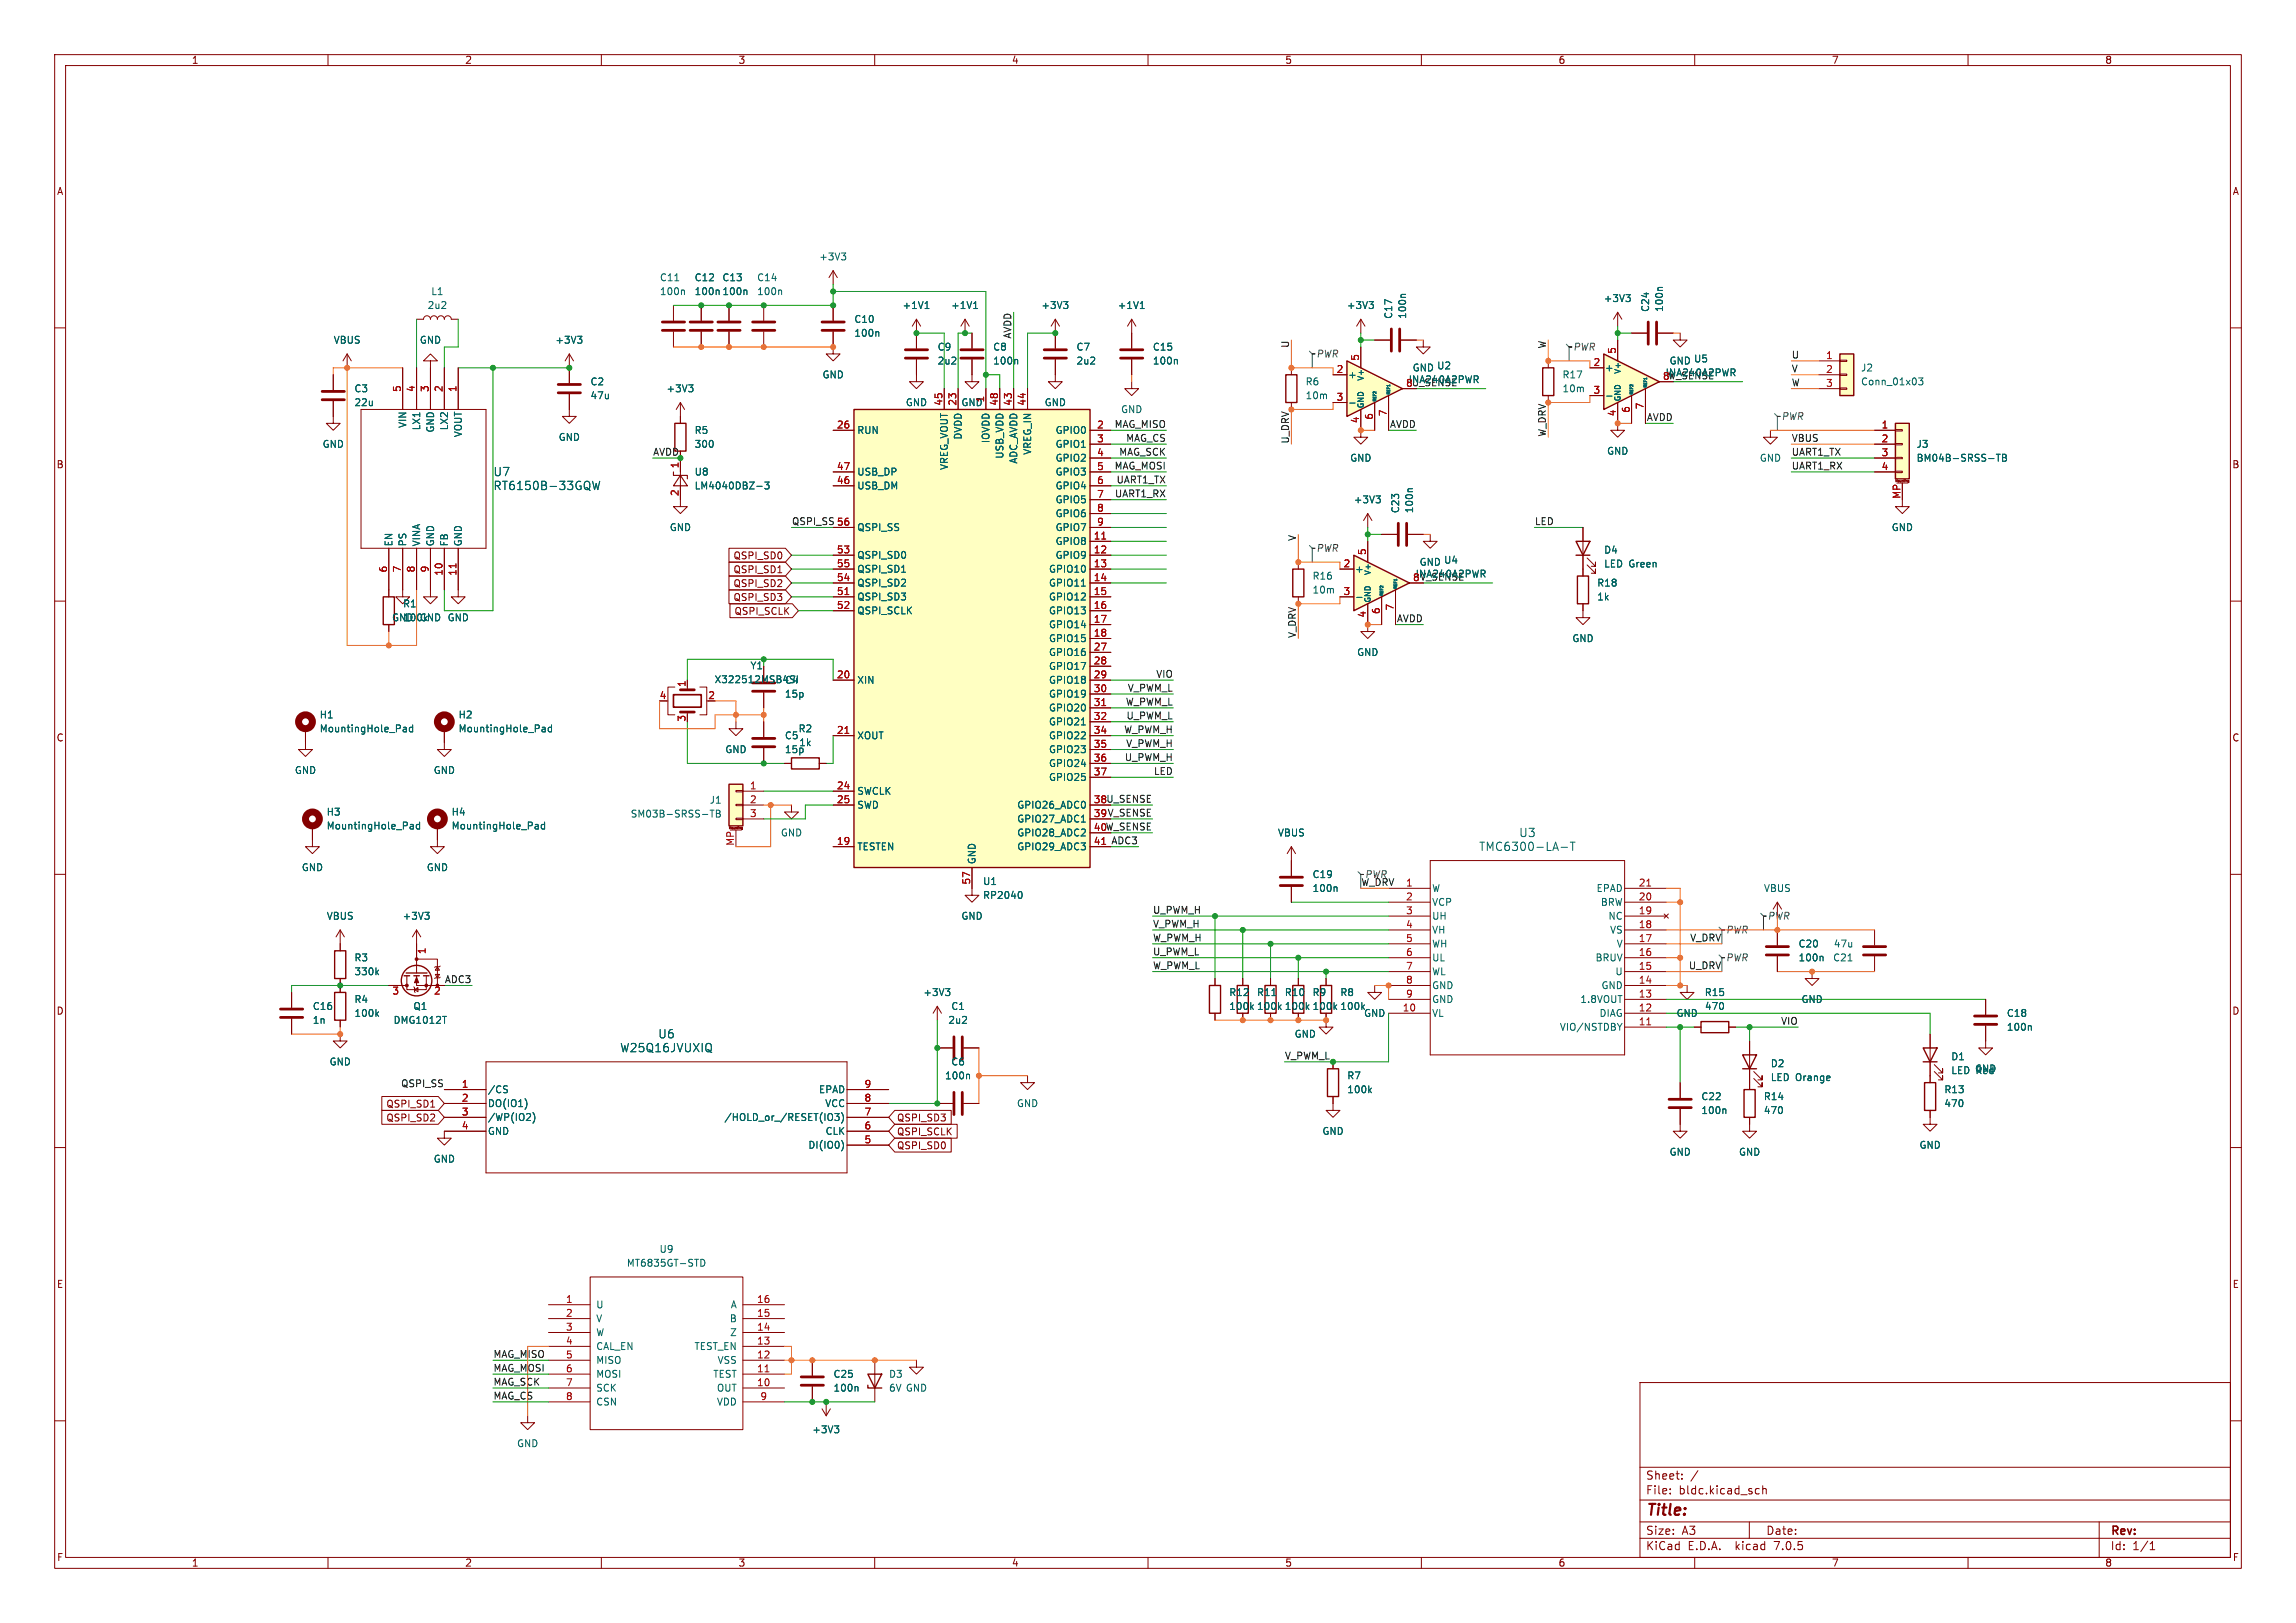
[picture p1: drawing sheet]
<svg xmlns="http://www.w3.org/2000/svg" width="420mm" height="297mm" viewBox="0 0 420 297" stroke-linecap="round" stroke-linejoin="round" font-family="sans-serif">
<defs><g id="words">
<text font-size="2.8" fill="#840000" x="301" y="277.8">Title:</text>
<g font-size="2.1" fill="#006464">
<text x="90.2" y="87.3">U7</text>
<text x="90.2" y="89.9">RT6150B-33GQW</text>
<text x="270.5" y="155.9">TMC6300-LA-T</text>
<text x="277.8" y="153.4">U3</text>
<text x="120.4" y="190.2">U6</text>
<text x="113.4" y="192.7">W25Q16JVUXIQ</text>
</g>
<g font-size="2.1" fill="#840000">
<text x="301" y="273.6">File:</text>
<text x="301" y="270.9">Sheet:</text>
<text x="307" y="273.6">bldc.kicad_sch</text>
<text x="301" y="281">Size:</text>
<text x="307.6" y="281">A3</text>
<text x="323" y="281">Date:</text>
<text x="386" y="281.2">Rev:</text>
<text x="301" y="283.8">KiCad</text>
<text x="308.6" y="283.8">E.D.A.</text>
<text x="317.4" y="283.8">kicad</text>
<text x="324.5" y="283.8">7.0.5</text>
<text x="386" y="283.8">Id:</text>
<text x="390" y="283.8">1/1</text>
</g>
<g font-size="1.8" fill="#840000">
<text x="35" y="11.8">1</text>
<text x="85" y="11.8">2</text>
<text x="135" y="11.8">3</text>
<text x="185" y="11.8">4</text>
<text x="235" y="11.8">5</text>
<text x="285" y="11.8">6</text>
<text x="335" y="11.8">7</text>
<text x="385" y="11.8">8</text>
<text x="10.4" y="35.8">A</text>
<text x="408.4" y="35.8">A</text>
<text x="119.4" y="83.5">AVDD</text>
<text x="10.3" y="85.8">B</text>
<text x="408.3" y="85.8">B</text>
<text x="134.2" y="102.5">QSPI_SD0</text>
<text x="134.2" y="105.1">QSPI_SD1</text>
<text x="134.2" y="107.6">QSPI_SD2</text>
<text x="134.2" y="110.1">QSPI_SD3</text>
<text x="134.3" y="112.7">QSPI_SCLK</text>
<text x="10.3" y="135.8">C</text>
<text x="408.3" y="135.8">C</text>
<text x="10.3" y="185.8">D</text>
<text x="408.3" y="185.8">D</text>
<text x="70.7" y="202.8">QSPI_SD1</text>
<text x="70.7" y="205.4">QSPI_SD2</text>
<text x="164" y="205.4">QSPI_SD3</text>
<text x="164" y="207.9">QSPI_SCLK</text>
<text x="164" y="210.5">QSPI_SD0</text>
<text x="10.4" y="235.8">E</text>
<text x="408.3" y="235.8">E</text>
<text x="10.4" y="285.8">F</text>
<text x="35" y="286.8">1</text>
<text x="85" y="286.8">2</text>
<text x="135" y="286.8">3</text>
<text x="185" y="286.8">4</text>
<text x="235" y="286.8">5</text>
<text x="285" y="286.8">6</text>
<text x="335" y="286.8">7</text>
<text x="385" y="286.8">8</text>
<text x="408.4" y="285.8">F</text>
</g>
<g font-size="1.8" fill="#006464">
<text x="149.8" y="47.8">+3V3</text>
<text x="120.7" y="51.6">C11</text>
<text x="127" y="51.6">C12</text>
<text x="132.1" y="51.6">C13</text>
<text x="138.4" y="51.6">C14</text>
<text x="78.2" y="56.7">2u2</text>
<text x="78.8" y="54.2">L1</text>
<text x="120.7" y="54.2">100n</text>
<text x="127" y="54.2">100n 100n</text>
<text x="138.4" y="54.2">100n</text>
<text x="156.2" y="59.2">C10</text>
<text x="165" y="56.7">+1V1</text>
<text x="173.9" y="56.7">+1V1</text>
<text x="190.4" y="56.7">+3V3</text>
<text x="204.4" y="56.7">+1V1</text>
<text x="246.3" y="56.7">+3V3</text>
<text x="254.8" y="58.4" transform="rotate(-90 254.8 58.4)">C17</text>
<text x="257.4" y="58.4" transform="rotate(-90 257.4 58.4)">100n</text>
<text x="293.3" y="55.4">+3V3</text>
<text x="301.8" y="57.1" transform="rotate(-90 301.8 57.1)">C24</text>
<text x="304.4" y="57.1" transform="rotate(-90 304.4 57.1)">100n</text>
<text x="61" y="63.1">VBUS</text>
<text x="76.7" y="63.1">GND</text>
<text x="101.5" y="63.1">+3V3</text>
<text x="156.2" y="61.8">100n</text>
<text x="171.5" y="64.3">C9</text>
<text x="181.6" y="64.3">C8</text>
<text x="196.9" y="64.3">C7</text>
<text x="210.8" y="64.3">C15</text>
<text x="64.8" y="71.9">C3</text>
<text x="108" y="70.7">C2</text>
<text x="121.9" y="71.9">+3V3</text>
<text x="150.4" y="69.4">GND</text>
<text x="171.5" y="66.9">2u2</text>
<text x="181.6" y="66.9">100n</text>
<text x="196.9" y="66.9">2u2</text>
<text x="210.8" y="66.9">100n</text>
<text x="238.8" y="70.7">R6</text>
<text x="246.5" y="69.4">+</text>
<text x="257.1" y="70.9">8U_SENSE</text>
<text x="257.6" y="70.3">INA240A2PWR</text>
<text x="258.4" y="68.1">GND U2</text>
<text x="285.8" y="69.4">R17</text>
<text x="285.8" y="71.9">10m</text>
<text x="293.5" y="68.1">+</text>
<text x="304.1" y="69.6">8W_SENSE</text>
<text x="304.6" y="69">INA240A2PWR</text>
<text x="305.3" y="66.9">GND U5</text>
<text x="340.4" y="68.1">J2</text>
<text x="340.4" y="70.7">Conn_01x03</text>
<text x="64.8" y="74.5">22u</text>
<text x="108" y="73.2">47u</text>
<text x="165.6" y="74.5">GND</text>
<text x="175.8" y="74.5">GND</text>
<text x="191" y="74.5">GND</text>
<text x="205" y="75.8">GND</text>
<text x="238.8" y="73.2">10m</text>
<text x="59" y="82.1">GND</text>
<text x="74.5" y="78.3" transform="rotate(-90 74.5 78.3)">VIN</text>
<text x="77" y="78.8" transform="rotate(-90 77 78.8)">LX1</text>
<text x="79.6" y="79.2" transform="rotate(-90 79.6 79.2)">GND</text>
<text x="82.1" y="78.8" transform="rotate(-90 82.1 78.8)">LX2</text>
<text x="84.6" y="80" transform="rotate(-90 84.6 80)">VOUT</text>
<text x="102.1" y="80.8">GND</text>
<text x="127" y="79.6">R5</text>
<text x="127" y="82.1">300</text>
<text x="156.7" y="79.6">RUN</text>
<text x="176.1" y="80.5" transform="rotate(-90 176.1 80.5)">DVDD</text>
<text x="181.2" y="81.1" transform="rotate(-90 181.2 81.1)">IOVDD</text>
<text x="183.7" y="84" transform="rotate(-90 183.7 84)">USB_VDD</text>
<text x="188.8" y="83.2" transform="rotate(-90 188.8 83.2)">VREG_IN</text>
<text x="193.1" y="79.6">GPIO0</text>
<text x="193.1" y="82.1">GPIO1</text>
<text x="293.9" y="83.4">GND</text>
<text x="350.5" y="82.1">J3</text>
<text x="127" y="87.2">U8</text>
<text x="127" y="89.7">LM4040DBZ-3</text>
<text x="156.7" y="89.7">USB_DM</text>
<text x="156.7" y="87.2">USB_DP</text>
<text x="173.5" y="86" transform="rotate(-90 173.5 86)">VREG_VOUT</text>
<text x="186.2" y="84.9" transform="rotate(-90 186.2 84.9)">ADC_AVDD</text>
<text x="193.1" y="84.6">GPIO2</text>
<text x="193.1" y="87.2">GPIO3</text>
<text x="193.1" y="89.7">GPIO4</text>
<text x="246.9" y="84.6">GND</text>
<text x="321.9" y="84.6">GND</text>
<text x="350.5" y="84.6">BM04B-SRSS-TB</text>
<text x="193.1" y="92.3">GPIO5</text>
<text x="193.1" y="94.8">GPIO6</text>
<text x="247.6" y="92.3">+3V3</text>
<text x="256.1" y="94" transform="rotate(-90 256.1 94)">C23</text>
<text x="258.6" y="94" transform="rotate(-90 258.6 94)">100n</text>
<text x="71.9" y="100.1" transform="rotate(-90 71.9 100.1)">EN</text>
<text x="74.5" y="100.1" transform="rotate(-90 74.5 100.1)">PS</text>
<text x="77" y="100.1" transform="rotate(-90 77 100.1)">VINA</text>
<text x="79.6" y="100.1" transform="rotate(-90 79.6 100.1)">GND</text>
<text x="82.1" y="100.1" transform="rotate(-90 82.1 100.1)">FB</text>
<text x="84.6" y="100.1" transform="rotate(-90 84.6 100.1)">GND</text>
<text x="122.5" y="97.3">GND</text>
<text x="156.7" y="97.3">QSPI_SS</text>
<text x="193.1" y="99.9">GPIO8</text>
<text x="193.1" y="97.3">GPIO7</text>
<text x="293.4" y="101.5">D4</text>
<text x="346" y="97.3">GND</text>
<text x="156.7" y="102.4">QSPI_SD0</text>
<text x="156.7" y="107.5">QSPI_SD2</text>
<text x="156.7" y="105">QSPI_SD1</text>
<text x="191.9" y="105">GPIO10</text>
<text x="191.9" y="107.5">GPIO11</text>
<text x="193.1" y="102.4">GPIO9</text>
<text x="240" y="106.2">R16</text>
<text x="247.8" y="105">+</text>
<text x="258.4" y="106.4">8 V_SENSE</text>
<text x="258.9" y="105.9">INA240A2PWR</text>
<text x="259.6" y="103.7">GND U4</text>
<text x="292.1" y="107.5">R18</text>
<text x="293.4" y="104">LED Green</text>
<text x="71.7" y="113.9">GND</text>
<text x="73.7" y="111.3">R1</text>
<text x="73.7" y="113.9">100kGND GND</text>
<text x="156.7" y="110">QSPI_SD3</text>
<text x="156.7" y="112.6">QSPI_SCLK</text>
<text x="191.9" y="110">GPIO12</text>
<text x="191.9" y="112.6">GPIO13</text>
<text x="240" y="108.8">10m</text>
<text x="292.1" y="110">1k</text>
<text x="191.9" y="115.1">GPIO14</text>
<text x="191.9" y="117.7">GPIO15</text>
<text x="287.6" y="117.7">GND</text>
<text x="130.7" y="125.2">X322512MSB4SIC4</text>
<text x="137.2" y="122.6">Y1</text>
<text x="156.7" y="125.3">XIN</text>
<text x="191.9" y="120.2">GPIO16</text>
<text x="191.9" y="122.7">GPIO17</text>
<text x="191.9" y="125.3">GPIO18</text>
<text x="248.2" y="120.2">GND</text>
<text x="58.4" y="131.6">H1</text>
<text x="83.8" y="131.6">H2</text>
<text x="143.5" y="127.8">15p</text>
<text x="191.9" y="127.8">GPIO19</text>
<text x="191.9" y="130.4">GPIO20</text>
<text x="58.4" y="134.2">MountingHole_Pad</text>
<text x="83.8" y="134.2">MountingHole_Pad</text>
<text x="132.6" y="138">GND</text>
<text x="143.5" y="135.4">C5</text>
<text x="143.5" y="138">15p</text>
<text x="146" y="134.2">R2</text>
<text x="146.1" y="136.7">1k</text>
<text x="156.7" y="135.4">XOUT</text>
<text x="191.9" y="132.9">GPIO21</text>
<text x="191.9" y="135.4">GPIO22</text>
<text x="191.9" y="138">GPIO23</text>
<text x="53.9" y="141.8">GND</text>
<text x="79.3" y="141.8">GND</text>
<text x="191.9" y="140.5">GPIO24</text>
<text x="191.9" y="143.1">GPIO25</text>
<text x="59.7" y="149.4">H3</text>
<text x="82.6" y="149.4">H4</text>
<text x="115.3" y="149.8">SM03B-SRSS-TB</text>
<text x="129.8" y="147.2">J1</text>
<text x="156.7" y="145.6">SWCLK</text>
<text x="156.7" y="148.1">SWD</text>
<text x="186.1" y="148.1">GPIO26_ADC0</text>
<text x="59.7" y="152">MountingHole_Pad</text>
<text x="82.6" y="152">MountingHole_Pad</text>
<text x="142.8" y="153.2">GND</text>
<text x="156.7" y="155.8">TESTEN</text>
<text x="186.1" y="150.7">GPIO27_ADC1</text>
<text x="186.1" y="153.2">GPIO28_ADC2</text>
<text x="186.1" y="155.8">GPIO29_ADC3</text>
<text x="233.7" y="153.2">VBUS</text>
<text x="55.2" y="159.6">GND</text>
<text x="78" y="159.6">GND</text>
<text x="178.6" y="158.2" transform="rotate(-90 178.6 158.2)">GND</text>
<text x="240" y="160.8">C19</text>
<text x="179.8" y="162.1">U1</text>
<text x="179.8" y="164.7">RP2040</text>
<text x="240" y="163.4">100n</text>
<text x="261.9" y="163.4">W</text>
<text x="261.9" y="165.9">VCP</text>
<text x="292" y="163.4">EPAD</text>
<text x="292.8" y="165.9">BRW</text>
<text x="322.6" y="163.4">VBUS</text>
<text x="59.7" y="168.5">VBUS</text>
<text x="73.6" y="168.5">+3V3</text>
<text x="175.8" y="168.5">GND</text>
<text x="261.9" y="168.5">UH</text>
<text x="261.9" y="171">VH</text>
<text x="261.9" y="173.5">WH</text>
<text x="294.2" y="168.5">NC</text>
<text x="294.5" y="171">VS</text>
<text x="295.7" y="173.5">V</text>
<text x="328.9" y="173.5">C20</text>
<text x="335.4" y="173.5">47u</text>
<text x="64.8" y="176.1">R3</text>
<text x="64.8" y="178.6">330k</text>
<text x="261.9" y="176.1">UL</text>
<text x="261.9" y="178.6">WL</text>
<text x="291.8" y="176.1">BRUV</text>
<text x="295.5" y="178.6">U</text>
<text x="328.9" y="176.1">100n</text>
<text x="335.3" y="176.1">C21</text>
<text x="57.2" y="185">C16</text>
<text x="64.8" y="183.7">R4</text>
<text x="75.6" y="185">Q1</text>
<text x="168.8" y="182.4">+3V3</text>
<text x="174" y="185">C1</text>
<text x="224.8" y="182.4">R12</text>
<text x="224.8" y="185">100k</text>
<text x="229.9" y="182.4">R11</text>
<text x="229.9" y="185">100k</text>
<text x="235" y="182.4">R10</text>
<text x="235" y="185">100k</text>
<text x="240" y="182.4">R9</text>
<text x="240" y="185">100k</text>
<text x="245.1" y="182.4">R8</text>
<text x="245.1" y="185">100k</text>
<text x="261.9" y="181.2">GND</text>
<text x="261.9" y="183.7">GND</text>
<text x="289.1" y="183.7">1.8VOUT</text>
<text x="292.9" y="181.2">GND</text>
<text x="311.8" y="182.4">R15</text>
<text x="311.8" y="185">470</text>
<text x="329.5" y="183.7">GND</text>
<text x="57.2" y="187.5">1n</text>
<text x="64.8" y="186.2">100k</text>
<text x="71.9" y="187.5">DMG1012T</text>
<text x="173.4" y="187.5">2u2</text>
<text x="236.8" y="190.1">GND</text>
<text x="249.5" y="186.2">GND</text>
<text x="261.9" y="186.2">VL</text>
<text x="285.3" y="188.8">VIO/NSTDBY</text>
<text x="292.6" y="186.2">DIAG</text>
<text x="306.6" y="186.2">GND</text>
<text x="367" y="186.2">C18</text>
<text x="367" y="188.8">100n</text>
<text x="60.2" y="195.1">GND</text>
<text x="172.8" y="197.7">100n</text>
<text x="174" y="195.1">C6</text>
<text x="246.4" y="197.7">R7</text>
<text x="323.9" y="195.5">D2</text>
<text x="323.9" y="198">LED Orange</text>
<text x="356.9" y="194.2">D1</text>
<text x="356.9" y="196.7">LED GND</text>
<text x="361.4" y="196.7">Red</text>
<text x="89.2" y="200.2">/CS</text>
<text x="89.2" y="202.8">DO(IO1)</text>
<text x="149.8" y="200.2">EPAD</text>
<text x="150.9" y="202.8">VCC</text>
<text x="186" y="202.8">GND</text>
<text x="246.4" y="200.2">100k</text>
<text x="311.2" y="201.5">C22</text>
<text x="322.6" y="201.5">R14</text>
<text x="355.6" y="200.2">R13</text>
<text x="355.6" y="202.8">470</text>
<text x="89.2" y="205.3">/WP(IO2)</text>
<text x="89.2" y="207.8">GND</text>
<text x="132.5" y="205.3">/HOLD_or_/RESET(IO3)</text>
<text x="151" y="207.8">CLK</text>
<text x="241.8" y="207.8">GND</text>
<text x="311.2" y="204">100n</text>
<text x="322.6" y="204">470</text>
<text x="79.3" y="212.9">GND</text>
<text x="147.8" y="210.4">DI(IO0)</text>
<text x="305.3" y="211.6">GND</text>
<text x="318" y="211.6">GND</text>
<text x="351.1" y="210.4">GND</text>
<text x="114.6" y="232">MT6835GT-STD</text>
<text x="120.6" y="229.4">U9</text>
<text x="109" y="239.6">U</text>
<text x="133.7" y="239.6">A</text>
<text x="109" y="242.1">V</text>
<text x="109" y="244.7">W</text>
<text x="133.5" y="242.1">B</text>
<text x="133.5" y="244.7">Z</text>
<text x="109" y="247.2">CAL_EN</text>
<text x="109" y="249.7">MISO</text>
<text x="127" y="247.2">TEST_EN</text>
<text x="131.2" y="249.7">VSS</text>
<text x="109" y="252.3">MOSI</text>
<text x="109" y="254.8">SCK</text>
<text x="109" y="257.4">CSN</text>
<text x="130.5" y="252.3">TEST</text>
<text x="131.1" y="254.8">OUT</text>
<text x="131.1" y="257.4">VDD</text>
<text x="152.4" y="252.3">C25</text>
<text x="152.4" y="254.8">100n</text>
<text x="162.6" y="252.3">D3</text>
<text x="162.6" y="254.8">6V GND</text>
<text x="148.5" y="262.4">+3V3</text>
<text x="94.5" y="265">GND</text>
</g>
<g font-size="1.8" fill="#0f0f0f">
<text x="185.1" y="62" transform="rotate(-90 185.1 62)">AVDD</text>
<text x="235.9" y="63.7" transform="rotate(-90 235.9 63.7)">U</text>
<text x="282.9" y="63.8" transform="rotate(-90 282.9 63.8)">W</text>
<text x="327.7" y="65.7">U</text>
<text x="327.7" y="70.8">W</text>
<text x="327.7" y="68.2">V</text>
<text x="301.2" y="77.1">AVDD</text>
<text x="203.9" y="78.4">MAG_MISO</text>
<text x="204.7" y="83.5">MAG_SCK</text>
<text x="206" y="80.9">MAG_CS</text>
<text x="235.9" y="81.3" transform="rotate(-90 235.9 81.3)">U_DRV</text>
<text x="254.2" y="78.4">AVDD</text>
<text x="327.7" y="80.9">VBUS</text>
<text x="327.7" y="83.5">UART1_TX</text>
<text x="203.9" y="86">MAG_MOSI</text>
<text x="204.2" y="88.6">UART1_TX</text>
<text x="327.7" y="86">UART1_RX</text>
<text x="203.9" y="91.1">UART1_RX</text>
<text x="144.8" y="96.2">QSPI_SS 56</text>
<text x="237.1" y="99" transform="rotate(-90 237.1 99)">V</text>
<text x="280.7" y="96.2">LED</text>
<text x="255.5" y="114">AVDD</text>
<text x="237.1" y="116.8" transform="rotate(-90 237.1 116.8)">V_DRV</text>
<text x="211.5" y="124.1">VIO</text>
<text x="205.9" y="129.2">W_PWM_L</text>
<text x="206" y="131.7">U_PWM_L</text>
<text x="206.3" y="126.7">V_PWM_L</text>
<text x="205.6" y="134.3">W_PWM_H</text>
<text x="206" y="136.8">V_PWM_H</text>
<text x="205.7" y="139.4">U_PWM_H</text>
<text x="211.1" y="141.9">LED</text>
<text x="200" y="147.1">38 U_SENSE</text>
<text x="200" y="149.6">39 V_SENSE</text>
<text x="200" y="152.1">40W_SENSE</text>
<text x="249.6" y="160.8">PWR</text>
<text x="210.8" y="167.3">U_PWM_H</text>
<text x="248.9" y="162.2">W_DRV</text>
<text x="210.8" y="169.8">V_PWM_H</text>
<text x="210.8" y="172.4">W_PWM_H</text>
<text x="309.1" y="172.4">V_DRV</text>
<text x="81.3" y="180">ADC3</text>
<text x="210.8" y="177.5">W_PWM_L</text>
<text x="210.8" y="174.9">U_PWM_L</text>
<text x="308.9" y="177.5">U_DRV</text>
<text x="325.8" y="187.6">VIO</text>
<text x="234.9" y="194">V_PWM_L</text>
<text x="73.4" y="199">QSPI_SS</text>
<text x="90.2" y="248.6">MAG_MISO</text>
<text x="90.2" y="251.1">MAG_MOSI</text>
<text x="90.2" y="256.2">MAG_CS</text>
<text x="90.2" y="253.7">MAG_SCK</text>
</g>
<g font-size="1.8" fill="#484848">
<text x="240.7" y="65.6">PWR</text>
<text x="287.7" y="64.3">PWR</text>
<text x="325.8" y="77">PWR</text>
<text x="240.7" y="101.2">PWR</text>
<text x="315.7" y="171">PWR</text>
<text x="323.3" y="168.5">PWR</text>
<text x="315.7" y="176.1">PWR</text>
</g>
<g font-size="1.8" fill="#a90000">
<text x="295.7" y="64.8" transform="rotate(-90 295.7 64.8)">5</text>
<text x="334" y="65.8">1</text>
<text x="73.4" y="71.8" transform="rotate(-90 73.4 71.8)">5</text>
<text x="75.9" y="71.8" transform="rotate(-90 75.9 71.8)">4</text>
<text x="78.5" y="71.8" transform="rotate(-90 78.5 71.8)">3</text>
<text x="81" y="71.8" transform="rotate(-90 81 71.8)">2</text>
<text x="83.6" y="71.8" transform="rotate(-90 83.6 71.8)">1</text>
<text x="244.4" y="68.3">2</text>
<text x="248.7" y="66.1" transform="rotate(-90 248.7 66.1)">5</text>
<text x="257.1" y="70.9">8</text>
<text x="291.4" y="67.1">2</text>
<text x="304.1" y="69.6">8</text>
<text x="334" y="68.3">2</text>
<text x="334" y="70.9">3</text>
<text x="172.5" y="74.3" transform="rotate(-90 172.5 74.3)">45</text>
<text x="175" y="74.3" transform="rotate(-90 175 74.3)">23</text>
<text x="180.1" y="73.7" transform="rotate(-90 180.1 73.7)">1</text>
<text x="182.6" y="74.3" transform="rotate(-90 182.6 74.3)">48</text>
<text x="185.2" y="74.3" transform="rotate(-90 185.2 74.3)">43</text>
<text x="187.7" y="74.3" transform="rotate(-90 187.7 74.3)">44</text>
<text x="244.4" y="73.4">3</text>
<text x="248.7" y="77.5" transform="rotate(-90 248.7 77.5)">4</text>
<text x="251.2" y="76.9" transform="rotate(-90 251.2 76.9)">6</text>
<text x="253.7" y="76.2" transform="rotate(-90 253.7 76.2)">7</text>
<text x="291.4" y="72.1">3</text>
<text x="295.7" y="76.2" transform="rotate(-90 295.7 76.2)">4</text>
<text x="298.2" y="75.6" transform="rotate(-90 298.2 75.6)">6</text>
<text x="300.7" y="75" transform="rotate(-90 300.7 75)">7</text>
<text x="153" y="78.5">26</text>
<text x="200.6" y="78.5">2</text>
<text x="200.6" y="81">3</text>
<text x="200.6" y="83.6">4</text>
<text x="344.1" y="78.5">1</text>
<text x="344.1" y="81">2</text>
<text x="344.1" y="83.6">3</text>
<text x="124.2" y="85.8" transform="rotate(-90 124.2 85.8)">1</text>
<text x="153" y="88.6">46</text>
<text x="153" y="86.1">47</text>
<text x="200.6" y="86.1">5</text>
<text x="200.6" y="88.6">6</text>
<text x="344.1" y="86.1">4</text>
<text x="124.2" y="90.8" transform="rotate(-90 124.2 90.8)">2</text>
<text x="200.6" y="91.2">7</text>
<text x="200.6" y="93.7">8</text>
<text x="347.7" y="91.3" transform="rotate(-90 347.7 91.3)">MP</text>
<text x="153" y="101.3">53</text>
<text x="153" y="96.3">56</text>
<text x="200" y="98.8">11</text>
<text x="200" y="101.3">12</text>
<text x="200.6" y="96.3">9</text>
<text x="249.9" y="101.6" transform="rotate(-90 249.9 101.6)">5</text>
<text x="70.9" y="104.8" transform="rotate(-90 70.9 104.8)">6</text>
<text x="73.4" y="104.8" transform="rotate(-90 73.4 104.8)">7</text>
<text x="75.9" y="104.8" transform="rotate(-90 75.9 104.8)">8</text>
<text x="78.5" y="104.8" transform="rotate(-90 78.5 104.8)">9</text>
<text x="81" y="105.4" transform="rotate(-90 81 105.4)">10</text>
<text x="83.6" y="105.4" transform="rotate(-90 83.6 105.4)">11</text>
<text x="153" y="106.4">54</text>
<text x="153" y="103.9">55</text>
<text x="200" y="103.9">13</text>
<text x="200" y="106.4">14</text>
<text x="245.7" y="103.9">2</text>
<text x="258.4" y="106.4">8</text>
<text x="153" y="109">51</text>
<text x="153" y="111.5">52</text>
<text x="200" y="109">15</text>
<text x="200" y="111.5">16</text>
<text x="245.7" y="109">3</text>
<text x="249.9" y="113.1" transform="rotate(-90 249.9 113.1)">4</text>
<text x="252.5" y="112.4" transform="rotate(-90 252.5 112.4)">6</text>
<text x="255" y="111.8" transform="rotate(-90 255 111.8)">7</text>
<text x="200" y="114">17</text>
<text x="200" y="116.6">18</text>
<text x="200" y="119.1">27</text>
<text x="125.5" y="125.8" transform="rotate(-90 125.5 125.8)">1</text>
<text x="153" y="124.2">20</text>
<text x="200" y="121.7">28</text>
<text x="200" y="124.2">29</text>
<text x="120.6" y="128">4</text>
<text x="129.5" y="128">2</text>
<text x="200" y="126.7">30</text>
<text x="200" y="129.3">31</text>
<text x="200" y="131.8">32</text>
<text x="125.5" y="132.1" transform="rotate(-90 125.5 132.1)">3</text>
<text x="153" y="134.4">21</text>
<text x="200" y="134.4">34</text>
<text x="200" y="136.9">35</text>
<text x="200" y="139.4">36</text>
<text x="200" y="142">37</text>
<text x="137.1" y="144.5">1</text>
<text x="137.1" y="147.1">2</text>
<text x="137.1" y="149.6">3</text>
<text x="153" y="144.5">24</text>
<text x="153" y="147.1">25</text>
<text x="200" y="147.1">38</text>
<text x="200" y="149.6">39</text>
<text x="134.4" y="154.8" transform="rotate(-90 134.4 154.8)">MP</text>
<text x="153" y="154.7">19</text>
<text x="200" y="154.7">41 ADC3</text>
<text x="200" y="152.1">40</text>
<text x="200" y="154.7">41</text>
<text x="177.5" y="161.9" transform="rotate(-90 177.5 161.9)">57</text>
<text x="257.1" y="162.3">1</text>
<text x="257.1" y="164.8">2</text>
<text x="257.1" y="167.4">3</text>
<text x="299.7" y="167.4">19</text>
<text x="299.7" y="164.8">20</text>
<text x="299.7" y="162.3">21</text>
<text x="257.1" y="169.9">4</text>
<text x="257.1" y="172.5">5</text>
<text x="299.7" y="172.5">17</text>
<text x="299.7" y="169.9">18</text>
<text x="78.1" y="174.7" transform="rotate(-90 78.1 174.7)">1</text>
<text x="257.1" y="175">6</text>
<text x="257.1" y="177.5">7</text>
<text x="299.7" y="177.5">15</text>
<text x="299.7" y="175">16</text>
<text x="71.7" y="182.2">3</text>
<text x="79.3" y="182.2">2</text>
<text x="256.5" y="185.2">10</text>
<text x="257.1" y="180.1">8</text>
<text x="257.1" y="182.6">9</text>
<text x="299.7" y="185.2">12</text>
<text x="299.7" y="182.6">13</text>
<text x="299.7" y="180.1">14</text>
<text x="299.7" y="187.7">11</text>
<text x="84.4" y="199.1">1</text>
<text x="84.4" y="201.7">2</text>
<text x="158.1" y="201.7">8</text>
<text x="158.1" y="199.1">9</text>
<text x="84.4" y="204.2">3</text>
<text x="84.4" y="206.8">4</text>
<text x="158.1" y="209.3">5</text>
<text x="158.1" y="206.8">6</text>
<text x="158.1" y="204.2">7</text>
<text x="103.5" y="238.5">1</text>
<text x="138.4" y="238.5">16</text>
<text x="103.5" y="241">2</text>
<text x="103.5" y="243.6">3</text>
<text x="138.4" y="243.6">14</text>
<text x="138.4" y="241">15</text>
<text x="103.5" y="246.1">4</text>
<text x="103.5" y="248.7">5</text>
<text x="103.5" y="251.2">6</text>
<text x="138.4" y="251.2">11</text>
<text x="138.4" y="248.7">12</text>
<text x="138.4" y="246.1">13</text>
<text x="103.5" y="253.7">7</text>
<text x="103.5" y="256.3">8</text>
<text x="138.4" y="253.7">10</text>
<text x="139" y="256.3">9</text>
</g>
<text font-size="1.8" fill="#ff6f0f" x="282.9" y="80" transform="rotate(-90 282.9 80)">W_DRV</text>
<g font-size="1.4" fill="#006464">
<text x="249.6" y="69.7" transform="rotate(-90 249.6 69.7)">V+</text>
<text x="296.6" y="68.5" transform="rotate(-90 296.6 68.5)">V+</text>
<text x="249.6" y="74.8" transform="rotate(-90 249.6 74.8)">GND</text>
<text x="296.6" y="73.5" transform="rotate(-90 296.6 73.5)">GND</text>
<text x="250.9" y="105.3" transform="rotate(-90 250.9 105.3)">V+</text>
<text x="250.9" y="110.4" transform="rotate(-90 250.9 110.4)">GND</text>
</g>
<g font-size=".7" fill="#006464">
<text x="301.4" y="71" transform="rotate(-90 301.4 71)">REF1</text>
<text x="251.8" y="73.5" transform="rotate(-90 251.8 73.5)">REF2</text>
<text x="254.4" y="72.3" transform="rotate(-90 254.4 72.3)">REF1</text>
<text x="298.8" y="72.3" transform="rotate(-90 298.8 72.3)">REF2</text>
<text x="255.7" y="107.8" transform="rotate(-90 255.7 107.8)">REF1</text>
<text x="253.1" y="109.1" transform="rotate(-90 253.1 109.1)">REF2</text>
</g>
<g font-size=".5" fill="#840000">
<text x="346.5" y="88.4">Mounting</text>
<text x="133.2" y="151.9">Mounting</text>
</g>
</g></defs>
<g fill="none" stroke="#840000" stroke-width=".18">
<path d="M10 10h400v277h-400zM12 12h396v273h-396zM60 10v2M110 10v2M160 10v2M210 10v2M260 10v2M310 10v2M360 10v2M10 60h2M76.2 58.4h1.3a.64 .64 0 0 1 .6-.6 .64 .64 0 0 1 .6 .6 .64 .64 0 0 1 .7-.6 .64 .64 0 0 1 .6 .6 .64 .64 0 0 1 .6-.6 .64 .64 0 0 1 .7 .6 .64 .64 0 0 1 .6-.6 .64 .64 0 0 1 .6 .6h1.3M123.2 55.9v2.8"/>
<path d="M128.3 55.9v2.8M133.3 55.9v2.8M139.7 55.9v2.8M152.4 49.5l-.8 1.3M152.4 49.5v2.6M152.4 55.9v2.8M152.4 49.5l.8 1.3M193 58.4l-.7 1.3M193 58.4v5.4M193 58.4l.8 1.3M295.9 57.2l-.8 1.2M295.9 57.2v2.5"/>
<path d="M295.9 57.2l.8 1.2M408 60h2M61 73.4v4.1h1.2l-1.2 1.2-1.3-1.2h1.3M61 68.6v2.8M63.5 64.8l-.8 1.2M63.5 64.8v2.5M63.5 64.8l.8 1.2M66 74.9h22.9v25.4h-22.9zM73.7 67.3v7.6M76.2 67.3v7.6M78.7 66h1.3l-1.3-1.2-1.2 1.2h1.2v8.9M81.3 67.3v7.6"/>
<path d="M83.8 67.3v7.6M104.1 72.1v4.1h1.3l-1.3 1.3-1.2-1.3h1.2M104.1 64.8v5.3M104.1 64.8l-.7 1.2M104.1 64.8l.8 1.2M123.2 60.7v2.8M124.5 73.7v3.8M124.5 73.7l-.8 1.2M124.5 73.7l.7 1.2M128.3 60.7v2.8M133.3 60.7v2.8M139.7 60.7v2.8"/>
<path d="M152.4 60.7v4.1h1.3l-1.3 1.2-1.3-1.2h1.3M152.4 78.7h3.8M167.6 68.6v1.3h1.3l-1.3 1.2-1.2-1.2h1.2M172.7 71.1v3.8M175.3 71.1v3.8M177.8 68.6v1.3h1.3l-1.3 1.2-1.3-1.2h1.3M180.3 71.1v3.8M182.9 71.1v3.8M185.4 71.1v3.8M188 71.1v3.8M193 65.8v4.1h1.3l-1.3 1.2-1.2-1.2h1.2M199.4 78.7h3.8"/>
<path d="M283.2 66v1.3M283.2 72.4v1.3M295.9 77.5v1.2h1.3l-1.3 1.3-1.3-1.3h1.3M298.4 61h2.8M303.3 61h2.8M307.3 61v1.2h1.3l-1.3 1.3-1.2-1.3h1.2M342.9 78.7h3.8M346.7 78.6h1.3v.3h-1.3zM124.5 83.8v8.9h1.2l-1.2 1.3-1.3-1.3h1.3M152.4 86.4h3.8M152.4 88.9h3.8M152.4 96.5h3.8"/>
<path d="M199.4 81.3h3.8M199.4 83.8h3.8M199.4 86.4h3.8M199.4 99.1h3.8M199.4 88.9h3.8M199.4 96.5h3.8M199.4 91.4h3.8M199.4 94h3.8M342.9 81.3h3.8M342.9 83.8h3.8M342.9 86.4h3.8M346.7 86.2h1.3v.3h-1.3z"/>
<path d="M346.7 83.7h1.3v.2h-1.3zM346.7 81.2h1.3v.2h-1.3zM346.8 88.2v-.4l.1 .3 .1-.3v.4M347 88.4h2M348 88.4v4.3h1.2l-1.2 1.3-1.3-1.3h1.3M348.3 87.8v.3M348.5 87.8h.1M349 88l.1 .2M349 87.9v.1M349.1 87.9h-.1M349.1 87.9h.1M349.2 87.9v.3l-.2 .1"/>
<path d="M349.2 88.2h-.1M10 110h2M71.1 100.3v8.9M71.1 114.3v1.3M73.7 100.3v8.9h1.2l-1.2 1.3-1.3-1.3h1.3M76.2 100.3v7.7M78.7 100.3v8.9h1.3l-1.3 1.3-1.2-1.3h1.2M81.3 100.3v7.7M83.8 100.3v8.9h1.3l-1.3 1.3-1.3-1.3h1.3M152.4 101.6h3.8M152.4 104.1h3.8M152.4 106.7h3.8"/>
<path d="M152.4 109.2h3.8M152.4 111.8h3.8M199.4 101.6h3.8M199.4 104.1h3.8M199.4 106.7h3.8M199.4 109.2h3.8M199.4 111.8h3.8M199.4 114.3h3.8M199.4 116.8h3.8M199.4 119.4h3.8M289.6 111.8v1.2h1.2l-1.2 1.3-1.3-1.3h1.3M408 110h2"/>
<path d="M55.9 133.4v3.8h1.2l-1.2 1.2-1.3-1.2h1.3M81.3 133.4v3.8h1.2l-1.2 1.2-1.3-1.2h1.3M121.9 128.3h.3M123.4 125.7h-1.2v5.1h1.2M125.7 124.5v1.7M125.7 130.3v.5M128 125.7h1.3v5.1h-1.3M134.6 132.1v1.3h1.3l-1.3 1.2-1.3-1.2h1.3M139.7 121.9v2.8M139.7 126.7v2.8M139.7 132.1v2.8M139.7 136.9v2.8"/>
<path d="M143.5 139.7h1.3M149.9 139.7h1.2M152.4 124.5h3.8M152.4 134.6h3.8M199.4 139.7h3.8M199.4 124.5h3.8M199.4 134.6h3.8M199.4 121.9h3.8M199.4 127h3.8M199.4 129.5h3.8M199.4 132.1h3.8M199.4 137.2h3.8"/>
<path d="M10 160h2M57.1 151.1v3.8h1.3l-1.3 1.3-1.2-1.3h1.2M80 151.1v3.8h1.3l-1.3 1.3-1.3-1.3h1.3M133.4 151.7v-.4l.2 .3 .1-.3v.4M133.6 151.9h2M134.6 149.7h1.3v.3h-1.3zM134.6 147.2h1.3v.2h-1.3zM134.6 144.7h1.3v.2h-1.3zM134.6 151.9v3M134.9 151.3v.3M135.1 151.3h.1M135.6 151.8h.2"/>
<path d="M135.8 151.8h.1M135.8 151.4v.4M135.8 151.4l-.2 .1 .1 .2h.1M135.9 144.8h3.8M135.9 147.3h3.8M135.9 149.9h3.8M144.8 147.3v1.3h1.2l-1.2 1.3-1.3-1.3h1.3M152.4 144.8h3.8M152.4 147.3h3.8M152.4 154.9h3.8M177.8 158.8v5h1.3l-1.3 1.3-1.3-1.3h1.3M199.4 147.3h3.8"/>
<path d="M199.4 149.9h3.8M199.4 154.9h3.8M199.4 142.2h3.8M199.4 152.4h3.8M236.2 154.9v5.4M236.2 154.9l-.7 1.3M236.2 154.9l.8 1.3M261.6 157.5h35.6v35.5h-35.6zM408 160h2M62.2 170.2v3.8M62.2 179.1v2.5M62.2 170.2l-.7 1.3"/>
<path d="M62.2 170.2l.8 1.3M74.4 178.6v2.5h3.6v-2.5M76.2 175.5h3.8v4.8M76.2 178.6v1.7h5.1M76.2 170.2l-.8 1.3M76.2 170.2v7.9M76.2 170.2l.8 1.3M79.6 178.3h.8l-.4 .6zM80 176.9l.4 .6h-.8zM80.5 176.8l-.1 .1h-.8l-.1 .1M80.5 178.8l-.1 .1h-.8l-.1 .2M222.2 179.1v1.2"/>
<path d="M236.2 162.3v2.8M254 162.6h7.6M254 177.8h7.6M254 175.3h7.6M254 172.7h7.6M254 170.2h7.6M254 167.6h7.6M254 165.1h7.6M297.2 162.6h7.6M297.2 177.8h7.6M297.2 175.3h7.6M297.2 172.7h7.6"/>
<path d="M297.2 170.2h7.6M297.2 167.6h7.6M297.2 165.1h7.6M304.4 167.3l.8 .7M305.2 167.3l-.8 .7M325.1 165.1v2.5M325.1 170.2v2.8M325.1 175v2.8M325.1 165.1l-.7 1.3M325.1 165.1l.8 1.3M331.5 177.8v1.3h1.2l-1.2 1.2-1.3-1.2h1.3M342.9 170.2v2.8"/>
<path d="M342.9 175v2.8M53.3 181.6v2.8M53.3 186.4v2.8M62.2 189.2v1.3h1.3l-1.3 1.3-1.2-1.3h1.2M62.2 186.7v1.3M71.1 180.3h3.3M75.7 180.6l.1 .1v.8l.1 .1M75.8 181.1l.7-.4v.8zM81.3 199.4h7.6M88.9 194.3h66v20.3h-66zM154.9 199.4h7.7M171.4 191.8h2.8"/>
<path d="M171.4 184.2l-.7 1.2M171.4 184.2v2.5M171.4 184.2l.8 1.2M176.3 191.8h2.8M188 196.9v1.2h1.2l-1.2 1.3-1.3-1.3h1.3M222.2 185.4v1.3M243.8 194.3v1.3M254 185.4h7.6M254 182.9h7.6M254 180.3h7.6M297.2 185.4h7.6M297.2 188h7.6"/>
<path d="M297.2 182.9h7.6M297.2 180.3h7.6M307.3 198.1v2.8M308.6 180.3v1.3h1.3l-1.3 1.3-1.3-1.3h1.3M309.9 188h1.2M316.2 188h1.3M320 190.5v8.9M320.8 197.4l1.5 1.5v-.8v.8h-.7M320.8 196.1l1.5 1.5v-.7v.7h-.7M353.1 189.2v8.9M353.8 196.1l1.5 1.5v-.7v.7h-.7M353.8 194.8l1.5 1.5v-.7v.7h-.7"/>
<path d="M363.2 187.7v4.1h1.3l-1.3 1.2-1.3-1.2h1.3M363.2 182.9v2.8M10 210h2M81.3 201.9h7.6M81.3 204.5h7.6M88.9 207h-7.6v1.3h1.2l-1.2 1.3-1.3-1.3h1.3M154.9 201.9h7.7M154.9 204.5h7.7M154.9 207h7.7M154.9 209.6h7.7M171.4 201.9h2.8M176.3 201.9h2.8"/>
<path d="M243.8 200.7v1.2M307.3 202.9v4.1h1.3l-1.3 1.3-1.2-1.3h1.2M320 204.5v2.5h1.3l-1.3 1.3-1.2-1.3h1.2M353.1 203.2v2.5h1.2l-1.2 1.3-1.3-1.3h1.3M408 210h2M100.3 238.8h7.6M107.9 233.7h28v27.9h-28zM135.9 238.8h7.6M10 260h2M96.5 259.1v1.2h1.3l-1.3 1.3-1.3-1.3h1.3M100.3 254h7.6M100.3 251.5h7.6"/>
<path d="M100.3 248.9h7.6M100.3 246.4h7.6M100.3 243.8h7.6M100.3 241.3h7.6M100.3 256.5h7.6M135.9 254h7.6M135.9 251.5h7.6M135.9 248.9h7.6M135.9 246.4h7.6M135.9 243.8h7.6M135.9 241.3h7.6M135.9 256.5h7.6"/>
<path d="M148.6 248.9v2.8M148.6 253.7v2.8M150.4 257.8l.7 1.3M151.1 256.5v2.6M151.9 257.8l-.8 1.3M160 248.9v7.6M167.6 248.9v1.3h1.3l-1.3 1.3-1.2-1.3h1.2M300 253h108v32h-108zM408 260h2M300 278.5h108M300 274.5h108M300 268.5h108"/>
<path d="M305.5 273.2v.2M305.5 272.5v.1M307.7 270.5v.2M307.7 269.8v.1M310.6 269.1l-1.3 1.9M320 278.5v3M321.2 273.3h.6M321.2 272.5h.6M322.4 272.5l.3-.1 .3 .1 .1 .9M322.4 271.9v1.5M384 278.5v6.5M60 285v2"/>
<path d="M110 285v2M160 285v2M210 285v2M260 285v2M300 281.5h108M310 285v2M360 285v2M393.3 283.6h.9M393.3 282.5l.4-.4v1.5"/>
</g>
<g fill="none" stroke="#840000" stroke-width=".25">
<path d="M123.4 77.5h2.1v5.1h-2.1zM156.2 74.9h43.2v83.9h-43.2zM282.2 67.3h2v5.1h-2zM346.7 77.5h2.5v10.1h-2.5zM70.1 109.2h2v5.1h-2zM144.8 138.7h5.1v2h-5.1zM133.3 143.5h2.6v7.6h-2.6zM61.2 174h2v5.1h-2zM73.9 178.6h1M74.3 178.1h3.8M75.7 178.6h1M77.5 178.6h1"/>
<path d="M61.2 181.6h2v5.1h-2zM221.2 180.3h2.1v5.1h-2.1zM242.8 195.6h2.1v5.1h-2.1zM311.1 186.9h5.1v2.1h-5.1zM318.8 193h2.5l-1.3 2.6zM318.8 195.6h2.5M319 199.4h2.1v5.1h-2.1zM351.8 191.8h2.5l-1.2 2.5zM351.8 194.3h2.5M352 198.1h2.1v5.1h-2.1zM158.7 253.5v.5h2.6M158.7 251.5h2.6l-1.3 2.5z"/>
<circle cx="76.2" cy="179.5" r="2.79"/>
</g>
<g fill="none" stroke="#006464" stroke-width=".18">
<path d="M125 53.1l.2 .2v.6M136.4 53.1l.2 .2v.6M142.8 53.1l.2 .2v.6M153.9 46.3h.8l-.4 .5M154.5 46.8l.2 .2v.3l-.2 .3M194.6 55.2h.7l-.4 .5M195.1 55.7l.2 .2v.3l-.2 .3M297.4 53.9h.8l-.4 .5M298 54.4l.2 .2v.3l-.2 .3M304.1 52.6h-.7l-.1 .2M105.7 61.5h.7l-.4 .5M106.2 62l.2 .3v.3l-.2 .2"/>
<path d="M126 70.4h.8l-.5 .5M126.5 70.9l.3 .3v.3l-.3 .2M160.6 60.7l.2 .2v.6M108.4 88.1l.4 1.5 .3-1.1 .2 1.1 .4-1.5M138.4 89h1M139.9 88.2h.8l-.4 .5 .3 .1v.6l-.2 .1-.5-.1M365.2 83.1h.7M365.5 83.1v1.3M366.3 83.1h.4l.3 .3-.3 .3 .3 .2v.3l-.2 .2h-.5zM366.3 83.7h.4M164.9 104.7h.7M197.8 107.3h.7"/>
<path d="M73.9 133.1h.4v.8M74.3 133.9h-.4M74.3 133.4h-.4M75.5 133.1h-.4l-.2 .2 .1 .6h.5M75.5 132.7v1.2M99.3 133.1h.4v.8M99.7 133.9h-.4M99.7 133.4h-.4M100.9 133.1h-.4l-.2 .2 .1 .6h.5M100.9 132.7v1.2M197.8 132.7h.7M75.2 150.9h.3l.1 .8"/>
<path d="M75.6 151.6l-.4 .1M75.6 151.2h-.4M76.8 150.9h-.4l-.2 .2 .1 .5h.5M76.8 150.4v1.3M98 150.9h.4l.1 .8M98.5 151.6l-.5 .1M98.5 151.2h-.5M99.6 150.9h-.3l-.3 .2 .1 .5h.5M99.6 150.4v1.3M129.9 148.3h.7M130.3 148.3v1.2M131 148.3h.5l.2 .2-.2 .4 .2 .1 .1 .3-.3 .2h-.5z"/>
<path d="M131 148.9h.5M197.8 150.4h.7M285.6 155.1h1.1M287.2 154.1h.9M287.7 154.1v1.5M68.9 177.9l.4 .5M69.3 177.5l-.5 .5M77.7 166.9h.8l-.4 .5M78.3 167.4l.2 .3v.3l-.2 .2M186.7 163.1a.79 .79 0 0 1 0 1.3M244.4 162.3l.2 .2v.6M333.3 175l.2 .2v.6"/>
<path d="M68.9 185.5l.4 .5M69.3 185.2l-.5 .4M81 186h.7M92.3 198.7l.5 .1M92.6 199.4l.2 .2-.2 .4M130 192.5l.2 .1M130 191.2v1M173 180.9h.7l-.4 .5M173.5 181.4l.2 .2v.3l-.2 .3M177.2 196.6l.1 .2v.6M228.9 184.2l.4 .5M229.3 183.9l-.5 .5"/>
<path d="M250.5 199.5l.4 .5M250.9 199.1l-.5 .5M296.7 187.3l-.4 .6M371.4 187.7l.2 .2v.6M96.3 205h.8M96.3 201.6v.8M97 203.9v.4M97.5 203.6a1.46 1.46 0 0 1 0 1.9M152.7 203.8h.8l-.4 .5 .3 .1v.5l-.1 .1-.6-.1M153.9 203.6a1.46 1.46 0 0 1 0 1.9M154.1 208.9l.2 .6-.2 .9M315.5 202.9l.2 .2v.7"/>
<path d="M128.2 230.4a.64 .64 0 0 1 .7 .7 .64 .64 0 0 1-.7 .6zM156.8 253.7l.1 .2v.7M152.6 260.9h.8l-.4 .5M153.2 261.4l.2 .3v.3l-.2 .2"/>
</g>
<g fill="none" stroke="#840000" stroke-width=".51">
<path d="M121.2 58.9h4M126.2 58.9h4.1M131.3 58.9h4.1M137.7 58.9h4M150.4 58.9h4M301.5 58.9v4.1M303 58.9v4.1M58.9 73.2h4.1M58.9 71.6h4.1M102.1 71.9h4.1M102.1 70.4h4.1M121.2 60.5h4"/>
<path d="M126.2 60.5h4.1M131.3 60.5h4.1M137.7 60.5h4M150.4 60.5h4M191 64h4.1M191 65.5h4.1M124.5 126.2h2.5M124.5 130.3h2.5M137.7 126.5h4M137.7 125h4M137.7 136.7h4M137.7 135.1h4"/>
<path d="M234.2 160.5h4.1M234.2 162.1h4.1M323.1 173.2h4.1M323.1 174.8h4.1M340.9 173.2h4M340.9 174.8h4M51.3 184.7h4.1M51.3 186.2h4.1M174.5 189.7v4.1M174.5 199.9v4.1M176 189.7v4.1M176 199.9v4.1"/>
<path d="M361.2 185.9h4.1M361.2 187.5h4.1M305.3 201.2h4.1M305.3 202.7h4.1M146.6 252h4M146.6 253.5h4"/>
</g>
<path d="M201.5 98.6h.8M83.4 103.2v.7M154.5 108.8h.8M154.5 134.2h.8M201.5 129.1h.8M301.2 162.1h.8M301.2 187.5h.8M139.9 251h.8" fill="none" stroke="#a90000" stroke-width=".18"/>
<path d="M123.2 86.4v.6h2.5v.6M124.5 87l1.2 1.9h-2.5z" fill="none" stroke="#840000" stroke-width=".2"/>
<path d="M123.2 127.1h5.1v2.3h-5.1z" fill="none" stroke="#840000" stroke-width=".3"/>
<g fill="#840000" stroke="#840000" stroke-width=".18">
<path d="M76.2 178.8l.4 1h-.8z"/>
<circle cx="76.2" cy="175.5" r=".25"/>
<circle cx="80" cy="180.3" r=".25"/>
<circle cx="78" cy="180.3" r=".25"/>
<circle cx="74.4" cy="180.3" r=".25"/>
</g>
<g fill="#ffffc2" stroke="#ffffc2" stroke-width=".18">
<path d="M133.3 143.5h2.6v7.6h-2.6z"/>
<path d="M346.7 77.5h2.5v10.1h-2.5z"/>
<path d="M156.2 74.9h43.2v83.9h-43.2z"/>
</g>
<g fill="none" stroke="#840000" stroke-width="1.3">
<circle cx="55.9" cy="132.1" r="1.27"/>
<circle cx="81.3" cy="132.1" r="1.27"/>
<circle cx="57.1" cy="149.9" r="1.27"/>
<circle cx="80" cy="149.9" r="1.27"/>
</g>
<path d="M293.4 64.8l10.1 5.1-10.1 5z" fill="#ffffc2"/>
<path d="M235.2 68.6h2v5.1h-2zM293.4 64.8l10.1 5.1-10.1 5zM336.5 64.8h2.6v7.6h-2.6zM288.3 99.1h2.5l-1.2 2.5zM288.3 101.6h2.5M288.5 105.4h2.1v5.1h-2.1z" fill="none" stroke="#840000" stroke-width=".25"/>
<g fill="none" stroke="#840000" stroke-width=".18">
<path d="M167.6 58.4v5.4M167.6 58.4l-.7 1.3M167.6 58.4l.8 1.3M176.5 58.4l-.7 1.3M176.5 58.4v2.6M176.5 58.4l.8 1.3M167.6 65.8v2.8M177.8 61v2.8M177.8 65.8v2.8M236.2 67.3v1.3M236.2 73.7v1.2M248.9 78.7v1.3h1.3l-1.3 1.3-1.3-1.3h1.3"/>
<path d="M290.8 67.3h2.6M290.8 72.4h2.6M295.9 62.2v3.8M295.9 73.7v3.8M298.4 72.4v5.1M301 71.1v6.4M303.5 69.9h2.6M323.8 78.7v1.3h1.3l-1.3 1.3-1.2-1.3h1.2M332.7 66h3.8M332.7 68.6h3.8M332.7 71.1h3.8M336.5 71h1.3v.2h-1.3z"/>
<path d="M336.5 68.5h1.3v.2h-1.3zM336.5 65.9h1.3v.3h-1.3zM289.6 96.5v8.9M289.6 110.5v1.3M290.3 103.4l1.5 1.5v-.8v.8h-.7M290.3 102.1l1.5 1.5v-.7v.7h-.7"/>
</g>
<path d="M169.2 56.5h.7M169.5 55.4l.1-.2v1.3M178.1 56.5h.7M178.3 55.4l.2-.2v1.3M186 65.8l.2 .2v.6M293.9 72.5h1M317 68.2l.4 .6M317.3 67.6v.5M351 69.2h.7l-.4 .4 .4 .2v.5l-.2 .1-.5-.1" fill="none" stroke="#006464" stroke-width=".18"/>
<path d="M336.5 64.8h2.6v7.6h-2.6z" fill="#ffffc2" stroke="#ffffc2" stroke-width=".18"/>
<path d="M165.6 64h4.1M165.6 65.5h4.1M175.8 64h4M175.8 65.5h4" fill="none" stroke="#840000" stroke-width=".51"/>
<path d="M247.6 101.6l10.2 5.1-10.2 5.1z" fill="#ffffc2"/>
<path d="M236.5 104.1h2v5.1h-2zM247.6 101.6l10.2 5.1-10.2 5.1z" fill="none" stroke="#840000" stroke-width=".25"/>
<g fill="none" stroke="#840000" stroke-width=".18">
<path d="M260.3 62.2v1.3h1.3l-1.3 1.3-1.2-1.3h1.2M250.2 94v2.5M250.2 99.1v3.8M250.2 94l-.8 1.3M250.2 94l.8 1.3M252.7 97.8h2.8M257.6 97.8h2.7M261.6 97.8v1.3h1.3l-1.3 1.2-1.3-1.2h1.3M237.5 102.9v1.2M237.5 109.2v1.3M245.1 104.1h2.5M245.1 109.2h2.5"/>
<path d="M250.2 110.5v5.1h1.3l-1.3 1.2-1.3-1.2h1.3M252.7 109.2v5.1M255.3 108v6.3M257.8 106.7h2.5"/>
</g>
<path d="M251.7 90.7h.8l-.4 .5M252.2 91.2l.3 .3v.3l-.3 .2M258.4 89.4h-.7l-.2 .2M248.2 109.3h.9M271.2 105l.5 .6M271.6 104.5v.4" fill="none" stroke="#006464" stroke-width=".18"/>
<path d="M255.8 95.8v4M257.3 95.8v4" fill="none" stroke="#840000" stroke-width=".51"/>
<path d="M246.4 66l10.1 5.1-10.1 5.1z" fill="#ffffc2"/>
<path d="M246.4 66l10.1 5.1-10.1 5.1zM226.3 180.3h2v5.1h-2zM231.4 180.3h2v5.1h-2zM236.5 180.3h2v5.1h-2zM241.6 180.3h2v5.1h-2z" fill="none" stroke="#840000" stroke-width=".25"/>
<g fill="none" stroke="#840000" stroke-width=".18">
<path d="M128.3 55.9v2.8M133.3 55.9v2.8M152.4 55.9v2.8M207 58.4v5.4M207 58.4l-.8 1.3M207 58.4l.8 1.3M248.9 58.4v2.6M248.9 58.4l-.7 1.3M248.9 58.4l.8 1.3M61 68.6v2.8M61 73.4v2.8M73.7 67.3v7.6"/>
<path d="M76.2 67.3v7.6M78.7 67.3v7.6M81.3 67.3v7.6M83.8 67.3v7.6M104.1 67.3v2.8M104.1 72.1v2.8M124.5 76.2v1.3M128.3 60.7v2.8M133.3 60.7v2.8M152.4 60.7v2.8M152.4 78.7h3.8M167.6 61v2.8"/>
<path d="M167.6 65.8v2.8M172.7 71.1v3.8M175.3 71.1v3.8M177.8 61v2.8M177.8 65.8v2.8M180.3 71.1v3.8M182.9 71.1v3.8M185.4 71.1v3.8M188 71.1v3.8M193 61v2.8M193 65.8v2.8M199.4 78.7h3.8"/>
<path d="M207 69.9v1.2h1.3l-1.3 1.3-1.3-1.3h1.3M207 65.8v2.8M243.8 68.6h2.6M243.8 73.7h2.6M248.9 63.5v3.8M248.9 74.9v3.8M251.5 73.7v5M251.5 62.2h2.8M254 72.4v6.3M256.3 62.2h2.8M256.5 71.1h2.6M290.8 67.3h2.6"/>
<path d="M290.8 72.4h2.6M295.9 62.2v3.8M295.9 73.7v3.8M298.4 61h2.8M298.4 72.4v5.1M301 71.1v6.4M303.3 61h2.8M303.5 69.9h2.6M342.9 78.7h3.8M124.5 83.8v2.6M124.5 88.9v2.5M152.4 88.9h3.8"/>
<path d="M152.4 86.4h3.8M152.4 96.5h3.8M199.4 99.1h3.8M199.4 81.3h3.8M199.4 83.8h3.8M199.4 88.9h3.8M199.4 86.4h3.8M199.4 96.5h3.8M199.4 91.4h3.8M199.4 94h3.8M250.2 99.1v3.8M252.7 97.8h2.8"/>
<path d="M257.6 97.8h2.7M289.6 96.5v2.6M342.9 81.3h3.8M342.9 83.8h3.8M342.9 86.4h3.8M348 88.4v3M71.1 100.3v8.9M71.1 114.3v1.3M73.7 100.3v7.7M76.2 100.3v7.7M78.7 100.3v7.7M81.3 100.3v7.7"/>
<path d="M83.8 100.3v7.7M133.3 100.3h10.4l1.1 1.3-1.1 1.3h-10.4zM133.3 102.9h10.4l1.1 1.2-1.1 1.3h-10.4zM133.3 107.9h10.4l1.1 1.3-1.1 1.3h-10.4zM133.3 105.4h10.4l1.1 1.3-1.1 1.3h-10.4zM133.5 110.5h11.4l1.1 1.3-1.1 1.2h-11.4zM152.4 101.6h3.8M152.4 104.1h3.8M152.4 106.7h3.8M152.4 109.2h3.8M152.4 111.8h3.8M199.4 101.6h3.8"/>
<path d="M199.4 104.1h3.8M199.4 106.7h3.8M199.4 109.2h3.8M199.4 111.8h3.8M199.4 114.3h3.8M199.4 116.8h3.8M199.4 119.4h3.8M245.1 104.1h2.5M245.1 109.2h2.5M250.2 110.5v3.8M252.7 109.2v5.1M255.3 108v6.3"/>
<path d="M257.8 106.7h2.5M289.6 101.6v3.8M289.6 110.5v1.3M55.9 133.4v2.5M81.3 133.4v2.5M125.7 124.5v1.2M139.7 121.9v2.8M139.7 126.7v2.8M139.7 132.1v2.8M139.7 136.9v2.8M143.5 139.7h1.3M149.9 139.7h1.2"/>
<path d="M152.4 124.5h3.8M152.4 134.6h3.8M199.4 139.7h3.8M199.4 124.5h3.8M199.4 134.6h3.8M199.4 121.9h3.8M199.4 127h3.8M199.4 129.5h3.8M199.4 132.1h3.8M199.4 137.2h3.8M57.1 151.1v2.6M80 151.1v2.6"/>
<path d="M152.4 154.9h3.8M152.4 144.8h3.8M152.4 147.3h3.8M177.8 158.8v3.8M199.4 154.9h3.8M199.4 147.3h3.8M199.4 142.2h3.8M199.4 149.9h3.8M199.4 152.4h3.8M236.2 157.5v2.8M62.2 172.7v1.3M62.2 179.1v2.5"/>
<path d="M76.2 172.7v2.6M222.2 179.1v1.2M227.3 179.1v1.2M232.4 179.1v1.2M236.2 162.3v2.8M237.5 179.1v1.2M242.6 179.1v1.2M325.1 170.2v2.8M325.1 175v2.8M53.3 181.6v2.8M53.3 186.4v2.8M62.2 186.7v1.3"/>
<path d="M71.1 180.3h2.6M78.7 180.3h2.6M81.3 199.4h7.6M154.9 199.4h7.7M171.4 191.8h2.8M176.3 191.8h2.8M222.2 185.4v1.3M227.3 185.4v1.3M232.4 185.4v1.3M237.5 185.4v1.3M242.6 185.4v2.6h1.2l-1.2 1.2-1.3-1.2h1.3M243.8 194.3v1.3"/>
<path d="M251.5 180.3v1.3h1.2l-1.2 1.3-1.3-1.3h1.3M307.3 198.1v2.8M309.9 188h1.2M316.2 188h1.3M320 190.5v2.5M320 195.6v3.8M353.1 189.2v2.6M353.1 194.3v3.8M363.2 182.9v2.8M363.2 187.7v2.8M69.8 203.2h10.4l1.1 1.3-1.1 1.2h-10.4zM69.8 200.7h10.4l1.1 1.2-1.1 1.3h-10.4z"/>
<path d="M81.3 201.9h7.6M81.3 204.5h7.6M81.3 207h7.6M154.9 201.9h7.7M154.9 204.5h7.7M154.9 207h7.7M154.9 209.6h7.7M163.7 203.2h10.3v2.5h-10.3l-1.1-1.2zM163.7 205.7h11.4v2.6h-11.4l-1.1-1.3zM163.7 208.3h10.3v2.5h-10.3l-1.1-1.2zM171.4 201.9h2.8M176.3 201.9h2.8"/>
<path d="M243.8 200.7v2.5h1.3l-1.3 1.3-1.2-1.3h1.2M307.3 202.9v2.8M320 204.5v1.2M353.1 203.2v1.3M148.6 248.9v2.8M148.6 253.7v2.8"/>
</g>
<g fill="none" stroke="#006464" stroke-width=".18">
<path d="M136.4 53.1l.2 .2v.6M169.2 56.5h.7M169.5 55.4l.1-.2v1.3M178.1 56.5h.7M178.3 55.4l.2-.2v1.3M194.6 55.2h.7l-.4 .5M195.1 55.7l.2 .2v.3l-.2 .3M208.6 56.5h.7M208.8 55.4l.1-.2v1.3M250.4 55.2h.8l-.4 .5M251 55.7l.2 .2v.3l-.2 .3M257.1 53.9h-.6l-.2 .2"/>
<path d="M297.4 53.9h.8l-.4 .5M298 54.4l.2 .2v.3l-.2 .3M304.1 52.6h-.7l-.1 .2M105.7 61.5h.7l-.4 .5M106.2 62l.2 .3v.3l-.2 .2M126 70.4h.8l-.5 .5M126.5 70.9l.3 .3v.3l-.3 .2M160.6 60.7l.2 .2v.6M186 65.8l.2 .2v.6M215.2 65.8l.2 .2v.6M246.9 73.8h1M270 69.4l.4 .6"/>
<path d="M270.3 68.9v.4M293.9 72.5h1M317 68.2l.4 .6M317.3 67.6v.5M108.4 88.1l.4 1.5 .3-1.1 .2 1.1 .4-1.5M138.4 89h1M139.9 88.2h.8l-.4 .5 .3 .1v.6l-.2 .1-.5-.1M251.7 90.7h.8l-.4 .5M252.2 91.2l.3 .3v.3l-.3 .2M258.4 89.4h-.7l-.2 .2M365.2 83.1h.7M365.5 83.1v1.3"/>
<path d="M366.3 83.1h.4l.3 .3-.3 .3 .3 .2v.3l-.2 .2h-.5zM366.3 83.7h.4M164.9 104.7h.7M197.8 107.3h.7M248.2 109.3h.9M271.2 105l.5 .6M271.6 104.5v.4M73.9 133.1h.4v.8M74.3 133.9h-.4M74.3 133.4h-.4M75.5 133.1h-.4l-.2 .2 .1 .6h.5M75.5 132.7v1.2"/>
<path d="M99.3 133.1h.4v.8M99.7 133.9h-.4M99.7 133.4h-.4M100.9 133.1h-.4l-.2 .2 .1 .6h.5M100.9 132.7v1.2M197.8 132.7h.7M75.2 150.9h.3l.1 .8M75.6 151.6l-.4 .1M75.6 151.2h-.4M76.8 150.9h-.4l-.2 .2 .1 .5h.5M76.8 150.4v1.3M98 150.9h.4l.1 .8"/>
<path d="M98.5 151.6l-.5 .1M98.5 151.2h-.5M99.6 150.9h-.3l-.3 .2 .1 .5h.5M99.6 150.4v1.3M197.8 150.4h.7M68.9 177.9l.4 .5M69.3 177.5l-.5 .5M77.7 166.9h.8l-.4 .5M78.3 167.4l.2 .3v.3l-.2 .2M186.7 163.1a.79 .79 0 0 1 0 1.3M244.4 162.3l.2 .2v.6M333.3 175l.2 .2v.6"/>
<path d="M68.9 185.5l.4 .5M69.3 185.2l-.5 .4M81 186h.7M92.3 198.7l.5 .1M92.6 199.4l.2 .2-.2 .4M130 192.5l.2 .1M130 191.2v1M173 180.9h.7l-.4 .5M173.5 181.4l.2 .2v.3l-.2 .3M177.2 196.6l.1 .2v.6M228.9 184.2l.4 .5M229.3 183.9l-.5 .5"/>
<path d="M234 184.2l.4 .5M234.4 183.9l-.5 .5M239.1 184.2l.3 .5M239.4 183.9l-.4 .5M244.2 184.2l.3 .5M244.5 183.9l-.5 .5M249.2 184.2l.4 .5M249.6 183.9l-.5 .5M250.5 199.5l.4 .5M250.9 199.1l-.5 .5M371.4 187.7l.2 .2v.6M96.3 205h.8"/>
<path d="M96.3 201.6v.8M97 203.9v.4M97.5 203.6a1.46 1.46 0 0 1 0 1.9M152.7 203.8h.8l-.4 .5 .3 .1v.5l-.1 .1-.6-.1M153.9 203.6a1.46 1.46 0 0 1 0 1.9M154.1 208.9l.2 .6-.2 .9M315.5 202.9l.2 .2v.7M156.8 253.7l.1 .2v.7M152.6 260.9h.8l-.4 .5M153.2 261.4l.2 .3v.3l-.2 .2"/>
</g>
<path d="M205 64h4M205 65.5h4M254.5 60.2v4.1M256 60.2v4.1" fill="none" stroke="#840000" stroke-width=".51"/>
<path d="M239.5 64.3l.5 .5h.5h-.5v2.5M286.5 63l.5 .5h.5h-.5v2.5M324.6 75.7l.5 .5h.5h-.5v2.5M239.5 99.8l.5 .5h.5h-.5v2.6M248.4 159.5l.5 .5h.5h-.5v2.6M314.5 169.7l.5 .5h.5h-.5v2.5M314.5 174.8l.5 .5h.5h-.5v2.5M322.1 167.1l.5 .5h.5h-.5v2.6" fill="none" stroke="#484848" stroke-width=".18"/>
<g fill="none" stroke="#009600" stroke-width=".18">
<path d="M76.2 58.4v8.9M83.8 58.4v5.1h-2.5v3.8M152.4 53.3h27.9v17.8M152.4 52.1v3.8h-29.2M185.4 57.2v13.9M295.9 59.7v2.5M83.8 67.3h20.3M90.2 67.3v44.5h-8.9v-3.8M167.6 61h5.1v10.1M177.8 61h-2.5v10.1M180.3 68.6h2.6v2.5M193 61h-5v10.1"/>
<path d="M203.2 78.7h10.2M248.9 61v2.5M248.9 62.2h2.6M254 78.7h5.1M259.1 71.1h12.7M295.9 61h2.5M301 77.5h5.1M306.1 69.9h12.7M119.4 83.8h5.1M144.8 96.5h7.6M203.2 81.3h10.2M203.2 83.8h10.2"/>
<path d="M203.2 88.9h10.2M203.2 86.4h10.2M203.2 99.1h10.2M203.2 94h10.2M203.2 96.5h10.2M203.2 91.4h10.2M250.2 96.5v2.6M250.2 97.8h2.5M280.7 96.5h8.9M327.7 83.8h15.2M327.7 86.4h15.2M144.8 106.7h7.6"/>
<path d="M144.8 101.6h7.6M144.8 109.2h7.6M144.8 104.1h7.6M146 111.8h6.4M203.2 106.7h10.2M203.2 101.6h10.2M203.2 104.1h10.2M255.3 114.3h5M260.3 106.7h12.7M125.7 124.5v-3.8h26.7v3.8M125.7 132.1v7.6h17.8M139.7 120.7v1.2"/>
<path d="M152.4 134.6v5.1h-1.3M203.2 132.1h11.4M203.2 134.6h11.4M203.2 137.2h11.4M203.2 139.7h11.4M203.2 124.5h11.4M203.2 129.5h11.4M203.2 127h11.4M139.7 144.8h12.7M152.4 147.3h-5.1v2.6h-7.6M203.2 147.3h7.6M203.2 149.9h7.6"/>
<path d="M203.2 154.9h5.1M203.2 152.4h7.6M203.2 142.2h11.4M210.8 175.3h43.2M210.8 177.8h43.2M210.8 167.6h43.2M210.8 170.2h43.2M210.8 172.7h43.2M222.2 167.6v11.5M227.3 170.2v8.9M232.4 172.7v6.4M236.2 165.1h17.8"/>
<path d="M237.5 175.3v3.8M242.6 177.8v1.3M71.1 180.3h-17.8v1.3M81.3 180.3h5.1M171.4 186.7v15.2h-8.8M254 185.4v8.9h-19.1M304.8 185.4h48.3v3.8M304.8 188h5.1M304.8 182.9h58.4M307.3 188v10.1M317.5 188h11.4M320 188v2.5"/>
<path d="M90.2 256.5h10.1M90.2 248.9h10.1M90.2 254h10.1M90.2 251.5h10.1M143.5 256.5h16.5"/>
</g>
<g fill="none" stroke="#ff6f0f" stroke-width=".18">
<path d="M63.5 67.3v50.8h12.7v-10.1M73.7 67.3h-12.7v1.3M123.2 63.5h29.2M207 68.6v1.3M236.2 62.2v5.1h7.6v1.3M243.8 73.7v1.2h-7.6v6.4M248.9 78.7h2.6M259.1 62.2h1.2M283.2 62.2v3.8h7.6v1.3M290.8 72.4v1.3h-7.6v6.3M295.9 77.5h2.5M306.1 61h1.2"/>
<path d="M323.8 78.7h19.1M327.7 66h5M327.7 68.6h5M327.7 71.1h5M237.5 97.8v5.1h7.6v1.2M260.3 97.8h1.3M327.7 81.3h15.2M71.1 115.6v2.5M245.1 109.2v1.3h-7.6v6.3M250.2 114.3h2.5M120.6 128.3v5.1h10.2v-2.6h8.9M130.8 128.3h3.8v3.8"/>
<path d="M139.7 129.5v2.6M139.7 147.3h5.1M141 147.3v7.6h-6.4M248.9 162.6h5.1M304.8 162.6h2.5v17.7M304.8 177.8h10.2M304.8 170.2h38.1M304.8 172.7h10.2M304.8 175.3h2.5M304.8 165.1h2.5M325.1 177.8h17.8M325.1 167.6v2.6"/>
<path d="M62.2 188v1.2h-8.9M179.1 196.9h8.9M179.1 191.8v10.1M222.2 186.7h20.4M251.5 180.3h2.5v2.6M304.8 180.3h3.8M100.3 246.4h-3.8v12.7M143.5 248.9h24.1M143.5 246.4h1.3v5.1h-1.3"/>
</g>
<path d="M201.5 98.6h.8M83.4 103.2v.7M154.5 108.8h.8M154.5 134.2h.8M201.5 129.1h.8" fill="none" stroke="#a90000" stroke-width=".18"/>
<g fill="#009600" stroke="#009600" stroke-width=".18">
<circle cx="167.6" cy="61" r=".46"/>
<circle cx="152.4" cy="55.9" r=".46"/>
<circle cx="152.4" cy="53.3" r=".46"/>
<circle cx="139.7" cy="55.9" r=".46"/>
<circle cx="133.3" cy="55.9" r=".46"/>
<circle cx="128.3" cy="55.9" r=".46"/>
<circle cx="139.7" cy="120.7" r=".46"/>
<circle cx="139.7" cy="139.7" r=".46"/>
<circle cx="90.2" cy="67.3" r=".46"/>
<circle cx="104.1" cy="67.3" r=".46"/>
<circle cx="124.5" cy="83.8" r=".46"/>
<circle cx="148.6" cy="256.5" r=".46"/>
<circle cx="151.1" cy="256.5" r=".46"/>
<circle cx="171.4" cy="191.8" r=".46"/>
<circle cx="171.4" cy="201.9" r=".46"/>
<circle cx="62.2" cy="180.3" r=".46"/>
<circle cx="180.3" cy="68.6" r=".46"/>
<circle cx="193" cy="61" r=".46"/>
<circle cx="176.5" cy="61" r=".46"/>
<circle cx="250.2" cy="97.8" r=".46"/>
<circle cx="248.9" cy="62.2" r=".46"/>
<circle cx="242.6" cy="177.8" r=".46"/>
<circle cx="237.5" cy="175.3" r=".46"/>
<circle cx="232.4" cy="172.7" r=".46"/>
<circle cx="227.3" cy="170.2" r=".46"/>
<circle cx="222.2" cy="167.6" r=".46"/>
<circle cx="243.8" cy="194.3" r=".46"/>
<circle cx="320" cy="188" r=".46"/>
<circle cx="307.3" cy="188" r=".46"/>
<circle cx="295.9" cy="61" r=".46"/>
</g>
<g fill="#ff6f0f" stroke="#ff6f0f" stroke-width=".18">
<circle cx="152.4" cy="63.5" r=".46"/>
<circle cx="139.7" cy="63.5" r=".46"/>
<circle cx="133.3" cy="63.5" r=".46"/>
<circle cx="134.6" cy="130.8" r=".46"/>
<circle cx="139.7" cy="130.8" r=".46"/>
<circle cx="141" cy="147.3" r=".46"/>
<circle cx="63.5" cy="67.3" r=".46"/>
<circle cx="71.1" cy="118.1" r=".46"/>
<circle cx="128.3" cy="63.5" r=".46"/>
<circle cx="144.8" cy="248.9" r=".46"/>
<circle cx="148.6" cy="248.9" r=".46"/>
<circle cx="160" cy="248.9" r=".46"/>
<circle cx="179.1" cy="196.9" r=".46"/>
<circle cx="62.2" cy="189.2" r=".46"/>
<circle cx="237.5" cy="102.9" r=".46"/>
<circle cx="250.2" cy="114.3" r=".46"/>
<circle cx="237.5" cy="110.5" r=".46"/>
<circle cx="236.2" cy="67.3" r=".46"/>
<circle cx="236.2" cy="74.9" r=".46"/>
<circle cx="248.9" cy="78.7" r=".46"/>
<circle cx="237.5" cy="186.7" r=".46"/>
<circle cx="242.6" cy="186.7" r=".46"/>
<circle cx="254" cy="180.3" r=".46"/>
<circle cx="232.4" cy="186.7" r=".46"/>
<circle cx="227.3" cy="186.7" r=".46"/>
<circle cx="307.3" cy="180.3" r=".46"/>
<circle cx="325.1" cy="170.2" r=".46"/>
<circle cx="331.5" cy="177.8" r=".46"/>
<circle cx="307.3" cy="175.3" r=".46"/>
<circle cx="307.3" cy="165.1" r=".46"/>
<circle cx="295.9" cy="77.5" r=".46"/>
<circle cx="283.2" cy="66" r=".46"/>
</g>
<use href="#words"/>
</svg>
